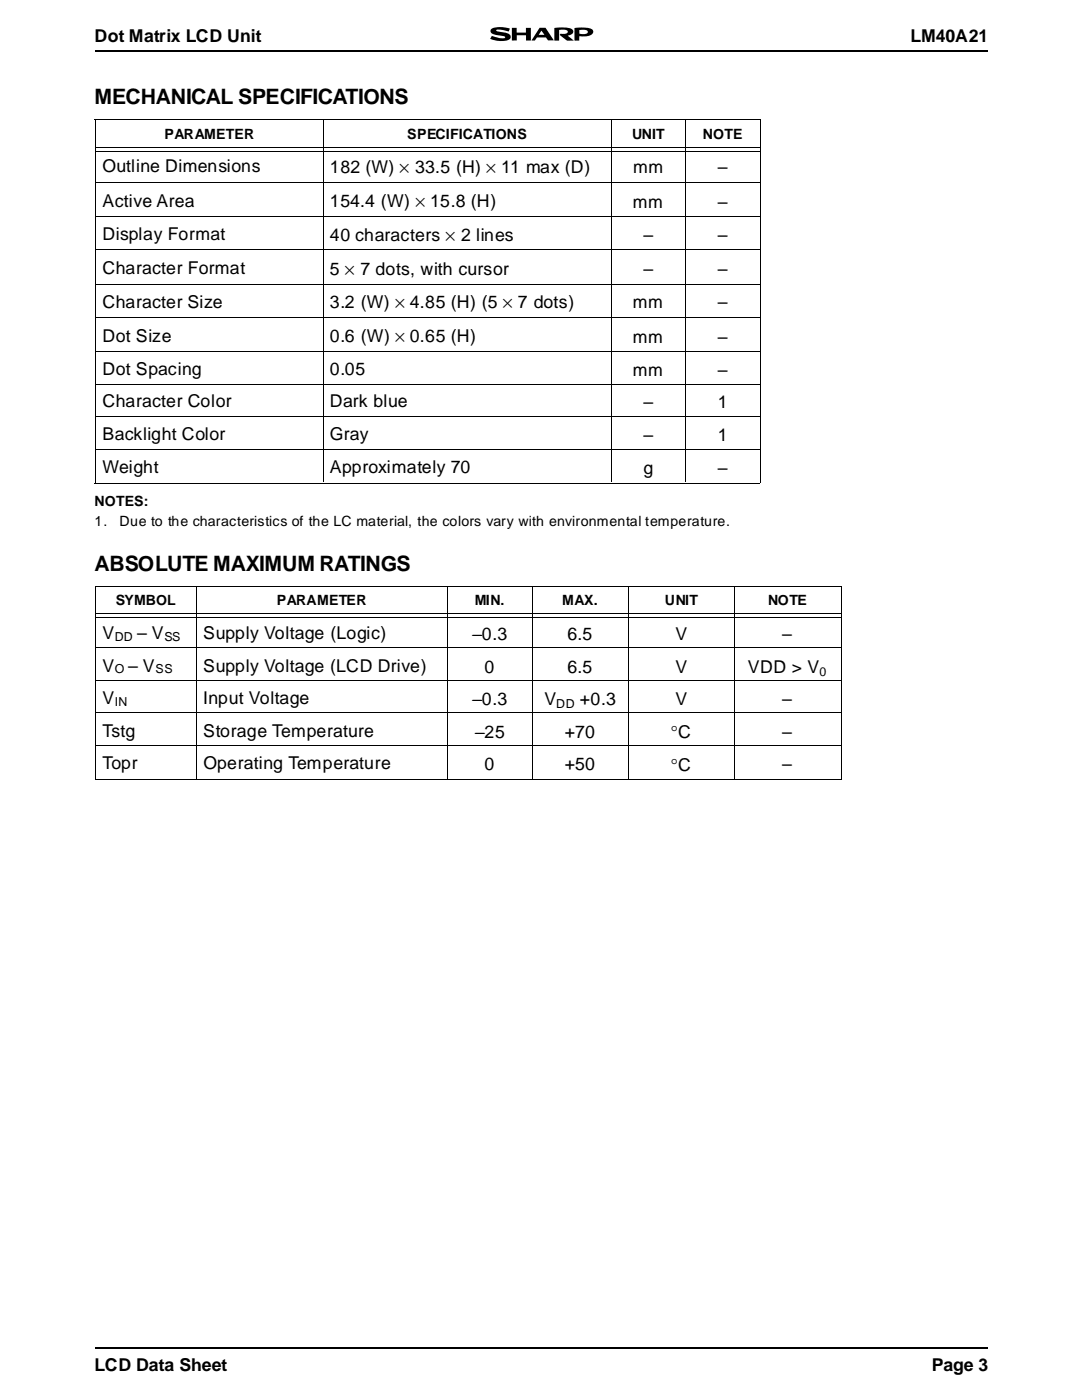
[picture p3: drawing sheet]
<svg xmlns="http://www.w3.org/2000/svg" width="216mm" height="279mm" viewBox="0 0 216 279" stroke-linecap="round" stroke-linejoin="round" font-family="sans-serif">
<defs><g id="words">
<g font-size="4.2">
<text x="18.9" y="20.8">MECHANICAL SPECIFICATIONS</text>
<text x="18.9" y="113.9">ABSOLUTE MAXIMUM RATINGS</text>
</g>
<g font-size="3.5">
<text x="18.9" y="8.3">Dot Matrix LCD Unit</text>
<text x="181.7" y="8.3">LM40A21</text>
<text x="20.5" y="34.4">Outline Dimensions</text>
<text x="65.8" y="34.6">182 (W) × 33.5 (H) × 11 max (D)</text>
<text x="126.3" y="34.6">mm</text>
<text x="143.2" y="34.6">–</text>
<text x="20.5" y="41.3">Active Area</text>
<text x="65.8" y="41.3">154.4 (W) × 15.8 (H)</text>
<text x="126.3" y="41.5">mm</text>
<text x="143.2" y="41.5">–</text>
<text x="20.5" y="48">Display Format</text>
<text x="65.8" y="48.2">40 characters × 2 lines</text>
<text x="128.4" y="48.2">–</text>
<text x="143.2" y="48.2">–</text>
<text x="20.5" y="54.7">Character Format</text>
<text x="65.8" y="54.9">5 × 7 dots, with cursor</text>
<text x="128.4" y="54.9">–</text>
<text x="143.2" y="54.9">–</text>
<text x="20.5" y="61.4">Character Size</text>
<text x="65.8" y="61.6">3.2 (W) × 4.85 (H) (5 × 7 dots)</text>
<text x="126.3" y="61.6">mm</text>
<text x="143.2" y="61.6">–</text>
<text x="20.5" y="68.3">Dot Size</text>
<text x="65.8" y="68.3">0.6 (W) × 0.65 (H)</text>
<text x="126.3" y="68.4">mm</text>
<text x="143.2" y="68.4">–</text>
<text x="20.5" y="74.8">Dot Spacing</text>
<text x="65.8" y="74.8">0.05</text>
<text x="126.3" y="75">mm</text>
<text x="143.2" y="75">–</text>
<text x="20.5" y="81.3">Character Color</text>
<text x="65.8" y="81.3">Dark blue</text>
<text x="128.4" y="81.5">–</text>
<text x="143.2" y="81.5">1</text>
<text x="20.5" y="87.8">Backlight Color</text>
<text x="65.8" y="87.8">Gray</text>
<text x="128.4" y="88">–</text>
<text x="143.2" y="88">1</text>
<text x="20.5" y="94.4">Weight</text>
<text x="65.8" y="94.4">Approximately 70</text>
<text x="128.4" y="94.5">g</text>
<text x="143.2" y="94.5">–</text>
<text x="20.5" y="127.5">V</text>
<text x="27.3" y="127.5">– V</text>
<text x="40.6" y="127.5">Supply Voltage (Logic)</text>
<text x="94.2" y="127.7">−0.3</text>
<text x="113.2" y="127.7">6.5</text>
<text x="134.8" y="127.7">V</text>
<text x="156.1" y="127.7">–</text>
<text x="20.5" y="134.1">V</text>
<text x="25.6" y="134.1">– V</text>
<text x="40.6" y="134.1">Supply Voltage (LCD Drive)</text>
<text x="96.7" y="134.2">0</text>
<text x="113.2" y="134.2">6.5</text>
<text x="134.8" y="134.2">V</text>
<text x="149.2" y="134.2">VDD &gt; V</text>
<text x="20.5" y="140.6">V</text>
<text x="40.6" y="140.6">Input Voltage</text>
<text x="94.2" y="140.8">−0.3</text>
<text x="108.7" y="140.8">V</text>
<text x="115.7" y="140.8">+0.3</text>
<text x="134.8" y="140.8">V</text>
<text x="156.1" y="140.8">–</text>
<text x="20.5" y="147.1">Tstg</text>
<text x="40.6" y="147.1">Storage Temperature</text>
<text x="94.7" y="147.3">−25</text>
<text x="112.7" y="147.3">+70</text>
<text x="133.9" y="147.3">°C</text>
<text x="156.1" y="147.3">–</text>
<text x="20.5" y="153.5">Topr</text>
<text x="40.6" y="153.5">Operating Temperature</text>
<text x="96.7" y="153.6">0</text>
<text x="112.7" y="153.6">+50</text>
<text x="133.9" y="153.8">°C</text>
<text x="156.1" y="153.6">–</text>
<text x="18.9" y="273.6">LCD Data Sheet</text>
<text x="185.9" y="273.6">Page 3</text>
</g>
<g font-size="2.8">
<text x="32.8" y="27.7">PARAMETER</text>
<text x="81.3" y="27.7">SPECIFICATIONS</text>
<text x="126.1" y="27.7">UNIT</text>
<text x="140.2" y="27.7">NOTE</text>
<text x="18.9" y="101.1">NOTES:</text>
<text x="18.9" y="105">1.</text>
<text x="23.8" y="105">Due to the characteristics of the LC material, the colors vary with environmental temperature.</text>
<text x="23.1" y="120.8">SYMBOL</text>
<text x="55.2" y="120.8">PARAMETER</text>
<text x="94.7" y="120.8">MIN.</text>
<text x="112.2" y="120.8">MAX.</text>
<text x="132.7" y="120.8">UNIT</text>
<text x="153.3" y="120.8">NOTE</text>
</g>
<g font-size="2.5">
<text x="22.9" y="127.9">DD</text>
<text x="32.8" y="127.9">SS</text>
<text x="22.9" y="134.4">O</text>
<text x="31" y="134.4">SS</text>
<text x="163.5" y="134.9">0</text>
<text x="22.9" y="140.9">IN</text>
<text x="110.9" y="141.3">DD</text>
</g>
</g></defs>
<g fill="none" stroke="#000" stroke-width=".2">
<path d="M18.9 23.9h132.8M19 23.8v72.5M19 29.4h132.7M19 30.3h132.7M19 36.4h132.7M64.5 24v25.7M122 24v25.7M136.8 24v25.7M151.8 23.8v72.5M19 43.1h132.7M19 49.8h132.7M19 56.7h132.7"/>
<path d="M64.5 49.9v46.2M122 49.9v46.2M136.8 49.9v46.2M19 63.4h132.7M19 70.1h132.7M19 76.6h132.7M18.9 96.4h132.8M19 83.2h132.7M19 89.7h132.7M18.9 117h149M19 116.9v38.5M39.2 117.1v38.3"/>
<path d="M89.3 117.1v38.3M106.3 117.1v38.3M125.3 117.1v38.3M146.5 117.1v38.3M168 116.9v38.5M19 122.5h148.7M19 123.2h148.7M19 129.2h148.7M19 135.7h148.7M18.9 155.5h149M19 142.3h148.7M19 148.8h148.7"/>
</g>
<g fill="#000">
<path d="M98 5.8a5.3 5.3 0 0 1 3.7-.1l-.2 .6-2-.4-.4 .1v.2a5.3 5.3 0 0 1 2.6 .7l.2 .6a2.66 2.66 0 0 1-2.6 .7l-1.5-.4 .3-.6 1.5 .4h1.1l.1-.1-.2-.3-1-.1a1.96 1.96 0 0 1-1.7-.7v-.4z" fill-rule="evenodd"/>
<path d="M102.1 5.6h1v.9h1.8v-.9h1v2.5h-.9v-1.1h-1.9v1.1h-1z" fill-rule="evenodd"/>
<path d="M107.7 5.5h1.2l1.6 2.6h-1.2l-.4-.6h-1.8l-.4 .6h-.7z" fill-rule="evenodd"/>
<path d="M110.6 5.6a6.3 6.3 0 0 1 3.6 .3 .67 .67 0 0 1 .1 .8 .67 .67 0 0 1-.6 .3l-.4 .1 1.2 1h-1.4l-1.4-1.1 .1-.3 .4 .1a.84 .84 0 0 0 1.1-.6 1.84 1.84 0 0 0-1.7-.2v2.1h-1z" fill-rule="evenodd"/>
<path d="M114.6 5.6h.3a6.3 6.3 0 0 1 3.3 .3 .74 .74 0 0 1-.4 1.1l-.9 .3-1.3-.1v.9h-.9z" fill-rule="evenodd"/>
</g>
<g fill="#fff">
<path d="M115.6 6l.9-.1a.49 .49 0 0 1 .6 .1 .49 .49 0 0 1 .1 .6l-.7 .2-.9-.1z" fill-rule="evenodd"/>
<path d="M108 6.1l.6 .9h-1.1z" fill-rule="evenodd"/>
</g>
<path d="M18.9 10.2h178.1M18.9 269h178.1" fill="none" stroke="#000" stroke-width=".35"/>
<use href="#words"/>
</svg>
